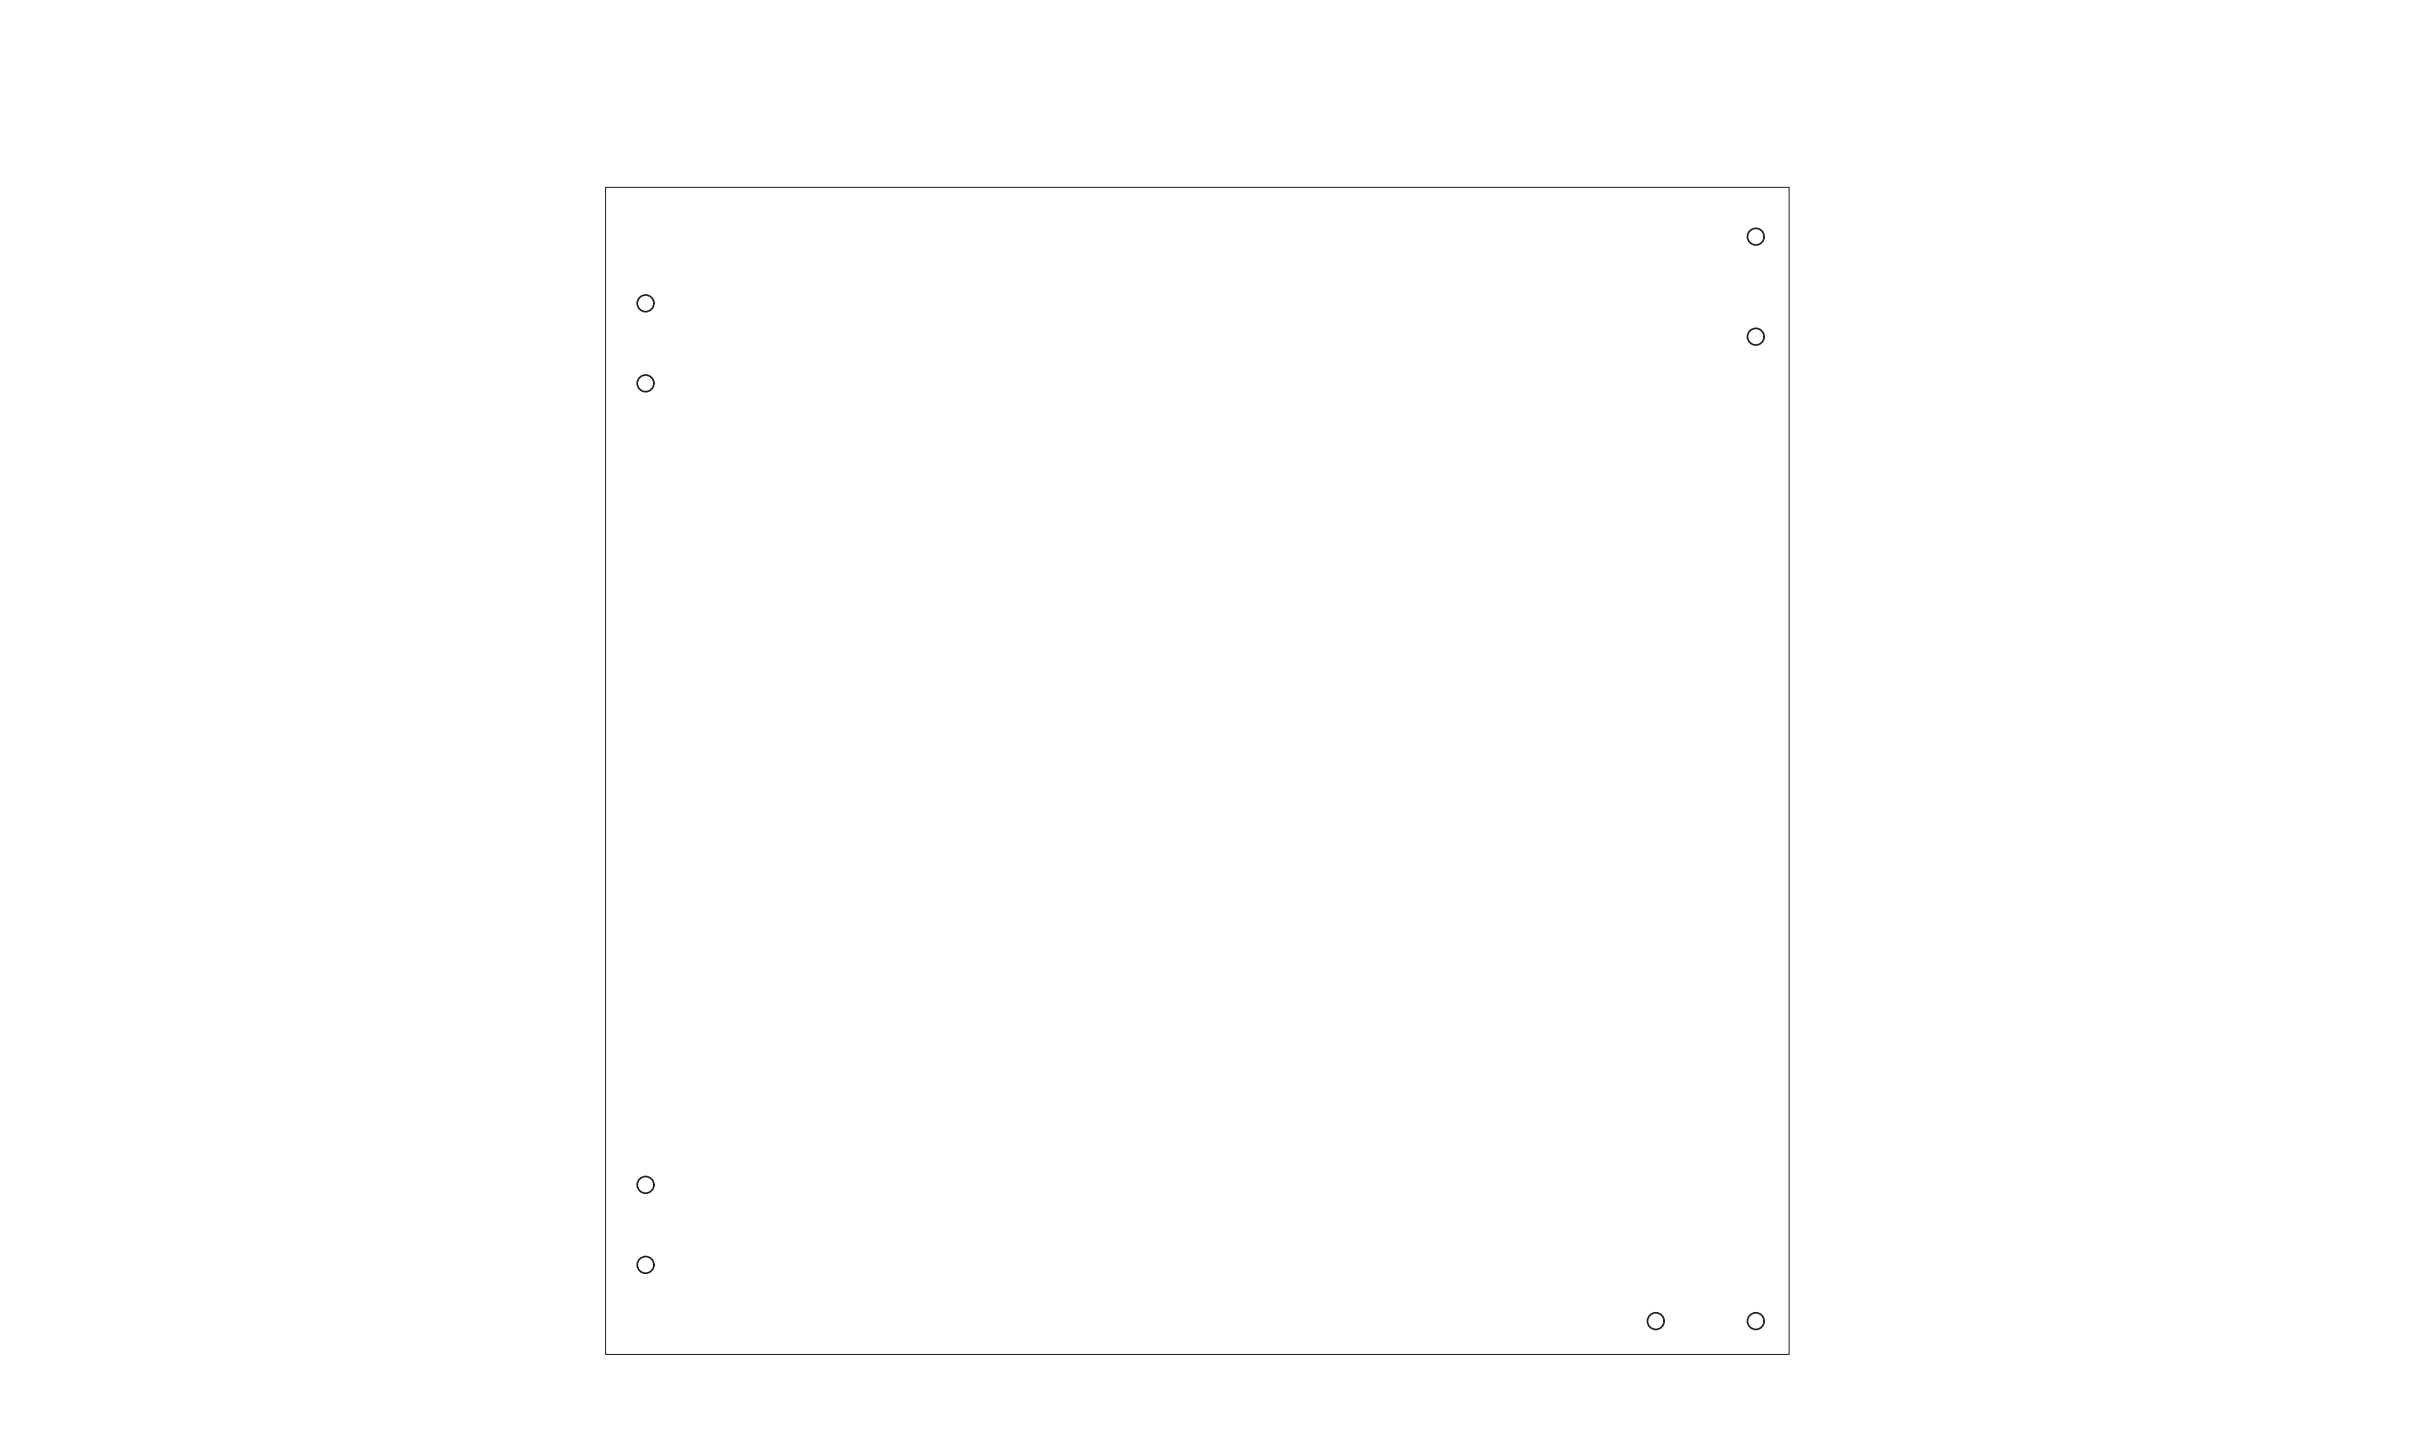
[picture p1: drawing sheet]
<svg xmlns="http://www.w3.org/2000/svg" width="725mm" height="430mm" viewBox="0 0 725 430" stroke-linecap="round" stroke-linejoin="round" font-family="sans-serif">
<!-- layer: Layer 1 -->
<path d="M181.6 56.2h355v350h-355z" fill="none" stroke="#231f20" stroke-width=".3"/>
<g fill="none" stroke="#231f20" stroke-width=".51">
<circle cx="526.6" cy="71" r="2.5"/>
<circle cx="193.6" cy="91" r="2.5"/>
<circle cx="193.6" cy="115" r="2.5"/>
<circle cx="526.6" cy="101" r="2.5"/>
<circle cx="193.6" cy="355.3" r="2.5"/>
<circle cx="193.6" cy="379.3" r="2.5"/>
<circle cx="496.6" cy="396.2" r="2.5"/>
<circle cx="526.6" cy="396.2" r="2.5"/>
</g>
</svg>
